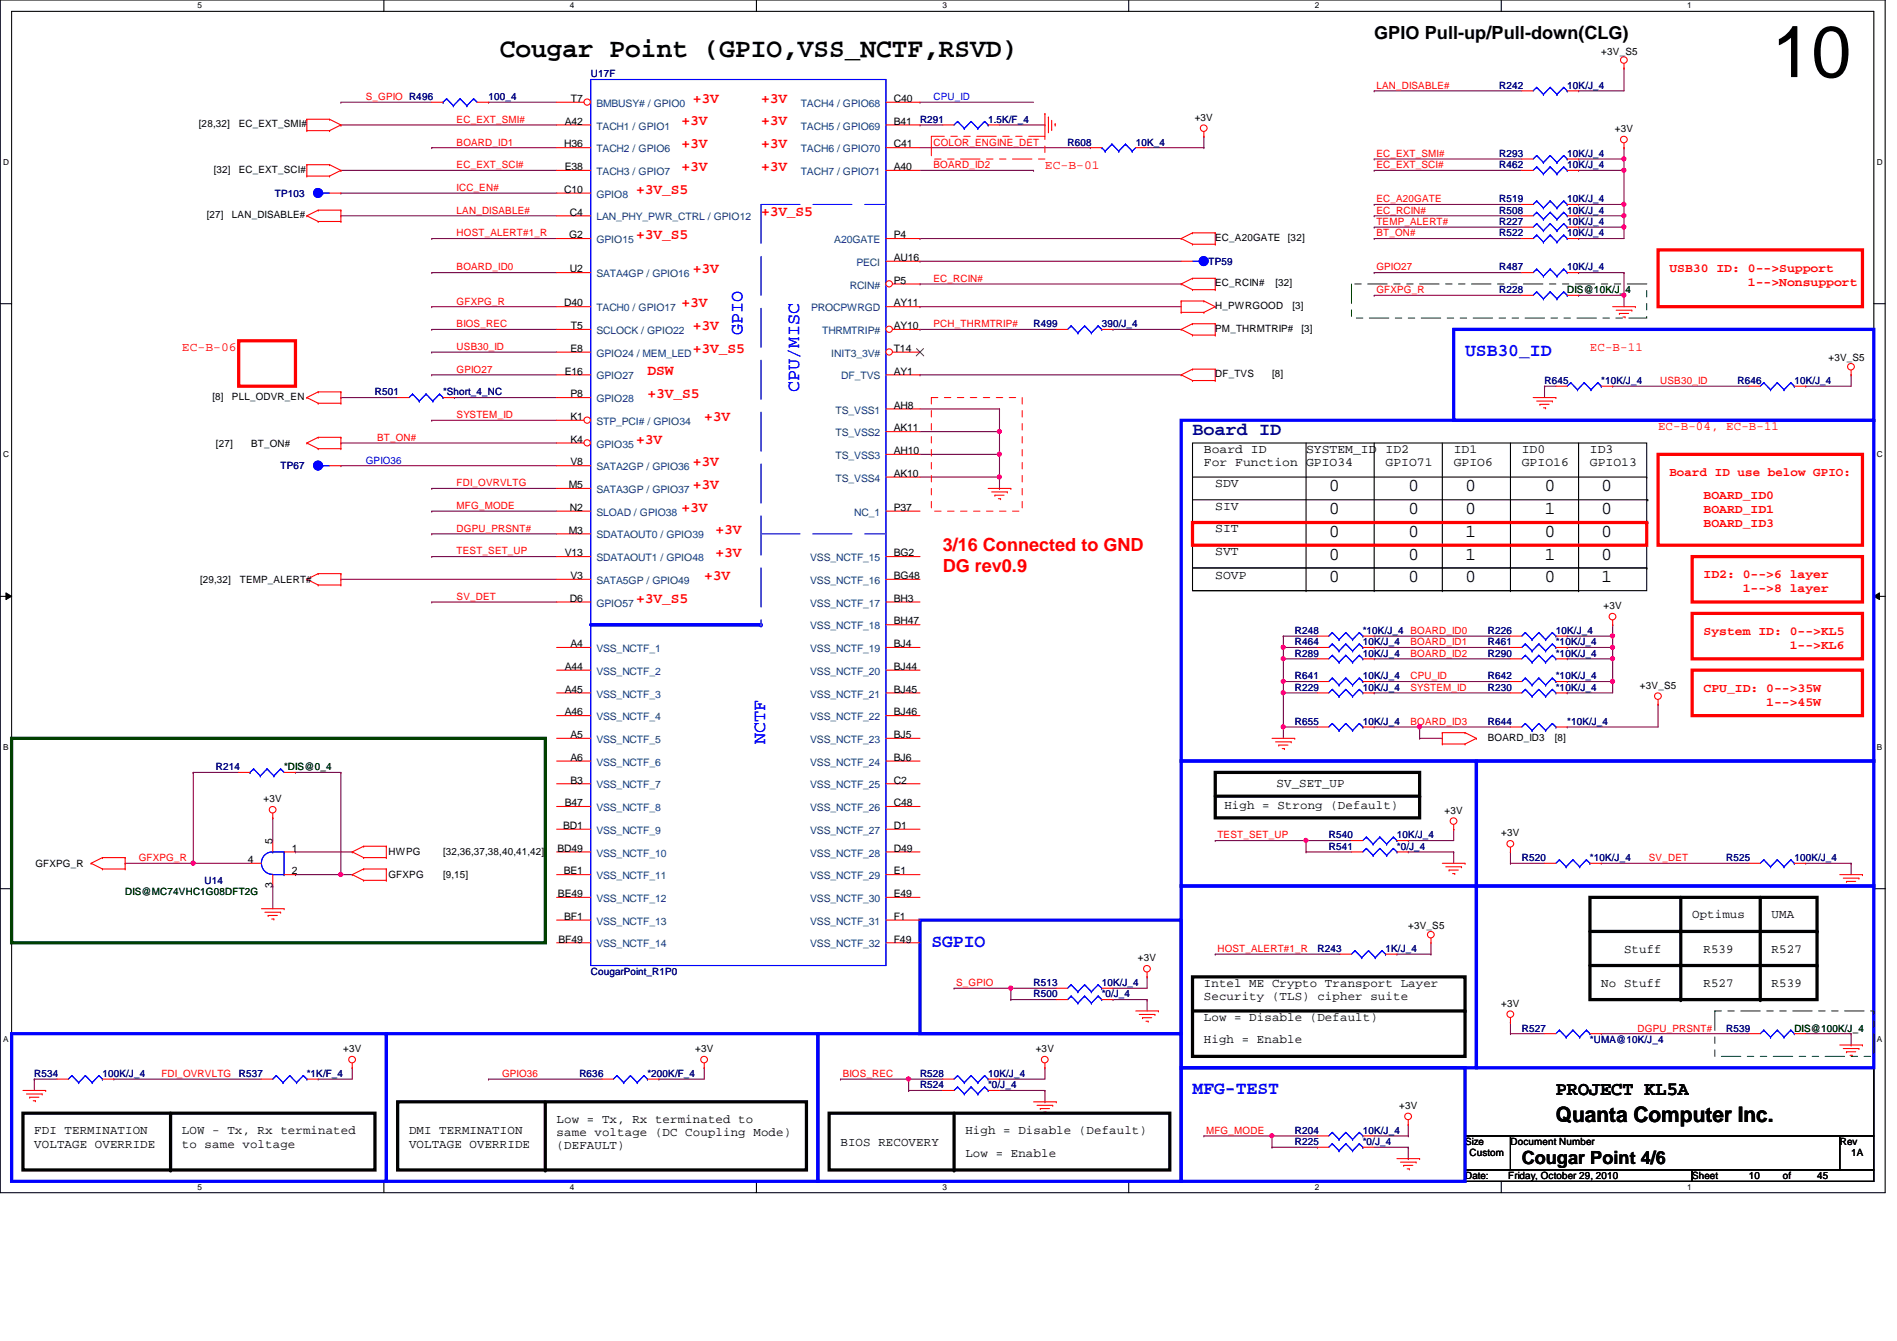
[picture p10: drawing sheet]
<svg xmlns="http://www.w3.org/2000/svg" width="297mm" height="210mm" viewBox="0 0 297 210" stroke-linecap="round" stroke-linejoin="round" font-family="sans-serif">
<defs><g id="words">
<text font-size="11.3" x="277.4" y="12.1">10</text>
<text font-size="4.2" x="78.3" y="8.9">Cougar Point (GPIO,VSS_NCTF,RSVD)</text>
<text font-size="3.3" x="243.6" y="175.6">Quanta Computer Inc.</text>
<text font-size="3" x="243.6" y="171.4">PROJECT KL5A</text>
<g font-size="2.8">
<text x="215.2" y="6.2">GPIO Pull-up/Pull-down(CLG)</text>
<text x="208.1" y="76.9">0</text>
<text x="220.5" y="76.9">0</text>
<text x="229.4" y="76.9">0</text>
<text x="241.8" y="76.9">0</text>
<text x="250.7" y="76.9">0</text>
<text x="208.1" y="80.5">0</text>
<text x="220.5" y="80.5">0</text>
<text x="229.4" y="80.5">0</text>
<text x="241.8" y="80.5">1</text>
<text x="250.7" y="80.5">0</text>
<text x="208.1" y="84">0</text>
<text x="208.1" y="87.6">0</text>
<text x="220.5" y="87.6">0</text>
<text x="220.5" y="84">0</text>
<text x="229.4" y="84">1</text>
<text x="229.4" y="87.6">1</text>
<text x="241.8" y="87.6">1</text>
<text x="241.8" y="84">0</text>
<text x="250.7" y="84">0</text>
<text x="250.7" y="87.6">0</text>
<text x="208.1" y="91.1">0</text>
<text x="220.5" y="91.1">0</text>
<text x="229.4" y="91.1">0</text>
<text x="241.8" y="91.1">0</text>
<text x="250.7" y="91.1">1</text>
<text x="238.3" y="182.2">Cougar Point 4/6</text>
</g>
<g font-size="2.8" fill="#00f">
<text x="116.2" y="52.5" transform="rotate(-90 116.2 52.5)">GPIO</text>
<text x="229.4" y="55.7">USB30_ID</text>
<text x="125.1" y="61.3" transform="rotate(-90 125.1 61.3)">CPU/MISC</text>
<text x="119.8" y="116.5" transform="rotate(-90 119.8 116.5)">NCTF</text>
<text x="145.8" y="148.2">SGPIO</text>
<text x="186.7" y="171.3">MFG-TEST</text>
</g>
<text font-size="2.8" fill="#000080" x="186.7" y="68.2">Board ID</text>
<g font-size="2.8" fill="#f00">
<text x="147.6" y="86.2">3/16 Connected to GND</text>
<text x="147.6" y="89.6">DG rev0.9</text>
</g>
<g font-size="2.3" fill="#f00">
<text x="108.5" y="16.1">+3V</text>
<text x="119.2" y="16.1">+3V</text>
<text x="106.7" y="19.6">+3V</text>
<text x="106.7" y="23.2">+3V</text>
<text x="119.2" y="19.6">+3V</text>
<text x="119.2" y="23.2">+3V</text>
<text x="106.7" y="26.8">+3V</text>
<text x="119.2" y="26.8">+3V</text>
<text x="99.6" y="30.3">+3V_S5</text>
<text x="119.2" y="33.9">+3V_S5</text>
<text x="99.6" y="37.4">+3V_S5</text>
<text x="108.5" y="42.8">+3V</text>
<text x="106.7" y="48.1">+3V</text>
<text x="108.5" y="51.6">+3V</text>
<text x="101.4" y="58.8">DSW</text>
<text x="108.5" y="55.2">+3V_S5</text>
<text x="101.4" y="62.3">+3V_S5</text>
<text x="110.3" y="65.9">+3V</text>
<text x="99.6" y="69.4">+3V</text>
<text x="108.5" y="73">+3V</text>
<text x="108.5" y="76.5">+3V</text>
<text x="106.7" y="80.1">+3V</text>
<text x="112.1" y="83.7">+3V</text>
<text x="112.1" y="87.2">+3V</text>
<text x="99.6" y="94.3">+3V_S5</text>
<text x="110.3" y="90.8">+3V</text>
</g>
<g font-size="1.9" fill="#f00">
<text x="163.6" y="26.4">EC-B-01</text>
<text x="261.4" y="42.5">USB30 ID: 0--&gt;Support</text>
<text x="273.7" y="44.7">1--&gt;Nonsupport</text>
<text x="28.5" y="54.9">EC-B-06</text>
<text x="249" y="54.9">EC-B-11</text>
<text x="259.6" y="67.3">EC-B-04, EC-B-11</text>
<text x="261.4" y="74.5">Board ID use below GPIO:</text>
<text x="266.7" y="78.1">BOARD_ID0</text>
<text x="266.7" y="80.3">BOARD_ID1</text>
<text x="266.7" y="82.5">BOARD_ID3</text>
<text x="266.7" y="90.5">ID2: 0--&gt;6 layer</text>
<text x="272.9" y="92.7">1--&gt;8 layer</text>
<text x="266.7" y="99.4">System ID: 0--&gt;KL5</text>
<text x="280.2" y="101.6">1--&gt;KL6</text>
<text x="266.7" y="108.3">CPU_ID: 0--&gt;35W</text>
<text x="276.6" y="110.5">1--&gt;45W</text>
</g>
<g font-size="1.9">
<text x="188.5" y="70.9">Board ID</text>
<text x="204.5" y="70.9">SYSTEM_ID</text>
<text x="217" y="70.9">ID2</text>
<text x="227.6" y="70.9">ID1</text>
<text x="238.3" y="70.9">ID0</text>
<text x="249" y="70.9">ID3</text>
<text x="188.5" y="72.9">For Function</text>
<text x="190.3" y="76.2">SDV</text>
<text x="204.5" y="72.9">GPIO34</text>
<text x="217" y="72.9">GPIO71</text>
<text x="227.6" y="72.9">GPIO6</text>
<text x="238.3" y="72.9">GPIO16</text>
<text x="249" y="72.9">GPIO13</text>
<text x="190.3" y="79.8">SIV</text>
<text x="190.3" y="83.3">SIT</text>
<text x="190.3" y="86.9">SVT</text>
<text x="190.3" y="90.6">SOVP</text>
<text x="199.9" y="123.1">SV_SET_UP</text>
<text x="191.7" y="126.7">High = Strong (Default)</text>
<text x="265" y="143.8">Optimus</text>
<text x="277.4" y="143.8">UMA</text>
<text x="254.3" y="149.1">Stuff</text>
<text x="266.7" y="149.1">R539</text>
<text x="277.4" y="149.1">R527</text>
<text x="188.5" y="154.4">Intel ME Crypto Transport Layer</text>
<text x="250.7" y="154.4">No Stuff</text>
<text x="266.7" y="154.4">R527</text>
<text x="277.4" y="154.4">R539</text>
<text x="188.5" y="159.8">Low = Disable (Default)</text>
<text x="188.5" y="156.5">Security (TLS) cipher suite</text>
<text x="188.5" y="163.3">High = Enable</text>
<text x="5.4" y="177.5">FDI TERMINATION</text>
<text x="5.4" y="179.6">VOLTAGE OVERRIDE</text>
<text x="28.5" y="177.5">LOW - Tx, Rx terminated</text>
<text x="28.5" y="179.6">to same voltage</text>
<text x="64" y="177.5">DMI TERMINATION</text>
<text x="64" y="179.6">VOLTAGE OVERRIDE</text>
<text x="87.2" y="175.8">Low = Tx, Rx terminated to</text>
<text x="87.2" y="177.8">same voltage (DC Coupling Mode)</text>
<text x="87.2" y="179.9">(DEFAULT)</text>
<text x="131.6" y="179.3">BIOS RECOVERY</text>
<text x="151.2" y="177.5">High = Disable (Default)</text>
<text x="151.2" y="181.1">Low = Enable</text>
</g>
<g font-size="1.6">
<text x="250.7" y="8.6">+3V_S5</text>
<text x="89.4" y="16">T7</text>
<text x="140" y="16">C40</text>
<text x="31.2" y="19.9">[28,32]</text>
<text x="37.4" y="19.9">EC_EXT_SMI#</text>
<text x="88.3" y="23.1">H36</text>
<text x="88.4" y="19.5">A42</text>
<text x="140" y="23.1">C41</text>
<text x="140" y="19.5">B41</text>
<text x="187.1" y="18.9">+3V</text>
<text x="252.9" y="20.7">+3V</text>
<text x="33.5" y="27.1">[32]</text>
<text x="37.4" y="27.1">EC_EXT_SCI#</text>
<text x="88.4" y="26.6">E38</text>
<text x="140" y="26.6">A40</text>
<text x="32.4" y="34.2">[27]</text>
<text x="36.3" y="34.2">LAN_DISABLE#</text>
<text x="88.3" y="30.2">C10</text>
<text x="89.2" y="33.7">C4</text>
<text x="89.1" y="37.3">G2</text>
<text x="140" y="40.9">AU16</text>
<text x="140" y="37.3">P4</text>
<text x="190.3" y="37.7">EC_A20GATE</text>
<text x="201.7" y="37.7">[32]</text>
<text x="88.3" y="48">D40</text>
<text x="89.2" y="42.6">U2</text>
<text x="140" y="48">AY11</text>
<text x="140" y="44.4">P5</text>
<text x="190.3" y="44.8">EC_RCIN#</text>
<text x="199.7" y="44.8">[32]</text>
<text x="89.4" y="51.5">T5</text>
<text x="140" y="51.5">AY10</text>
<text x="190.3" y="48.4">H_PWRGOOD</text>
<text x="190.3" y="51.9">PM_THRMTRIP#</text>
<text x="202.4" y="48.4">[3]</text>
<text x="203.8" y="51.9">[3]</text>
<text x="88.4" y="58.6">E16</text>
<text x="89.3" y="55.1">E8</text>
<text x="140" y="55.1">T14</text>
<text x="140" y="58.6">AY1</text>
<text x="190.3" y="59.1">DF_TVS</text>
<text x="199.2" y="59.1">[8]</text>
<text x="286.3" y="56.6">+3V_S5</text>
<text x="33.3" y="62.6">[8]</text>
<text x="36.3" y="62.6">PLL_ODVR_EN</text>
<text x="89.3" y="62.2">P8</text>
<text x="89.3" y="65.7">K1</text>
<text x="140" y="64">AH8</text>
<text x="33.8" y="69.9">[27]</text>
<text x="39.3" y="69.9">BT_ON#</text>
<text x="89.3" y="69.3">K4</text>
<text x="140" y="71.1">AH10</text>
<text x="140" y="67.5">AK11</text>
<text x="89.1" y="76.4">M5</text>
<text x="89.3" y="72.9">V8</text>
<text x="140" y="74.6">AK10</text>
<text x="89.1" y="83.5">M3</text>
<text x="89.2" y="80">N2</text>
<text x="140" y="80">P37</text>
<text x="88.4" y="87.1">V13</text>
<text x="140" y="87.1">BG2</text>
<text x="31.3" y="91.2">[29,32]</text>
<text x="37.5" y="91.2">TEMP_ALERT#</text>
<text x="89.2" y="94.2">D6</text>
<text x="89.3" y="90.6">V3</text>
<text x="140" y="94.2">BH3</text>
<text x="140" y="90.6">BG48</text>
<text x="251.1" y="95.3">+3V</text>
<text x="89.3" y="101.3">A4</text>
<text x="140" y="97.7">BH47</text>
<text x="140" y="101.3">BJ4</text>
<text x="88.4" y="104.9">A44</text>
<text x="140" y="104.9">BJ44</text>
<text x="256.8" y="107.8">+3V_S5</text>
<text x="88.4" y="108.4">A45</text>
<text x="88.4" y="112">A46</text>
<text x="140" y="108.4">BJ45</text>
<text x="140" y="112">BJ46</text>
<text x="89.3" y="115.5">A5</text>
<text x="89.3" y="119.1">A6</text>
<text x="140" y="115.5">BJ5</text>
<text x="140" y="119.1">BJ6</text>
<text x="233" y="116">BOARD_ID3</text>
<text x="243.5" y="116">[8]</text>
<text x="41.3" y="125.6">+3V</text>
<text x="89.3" y="122.6">B3</text>
<text x="140" y="122.6">C2</text>
<text x="88.2" y="129.8">BD1</text>
<text x="88.4" y="126.2">B47</text>
<text x="140" y="126.2">C48</text>
<text x="140" y="129.8">D1</text>
<text x="226.2" y="127.3">+3V</text>
<text x="235.1" y="130.9">+3V</text>
<text x="5.5" y="135.7">GFXPG_R</text>
<text x="38.8" y="135.1">4</text>
<text x="42.7" y="132.1" transform="rotate(-90 42.7 132.1)">5</text>
<text x="45.7" y="133.3">1</text>
<text x="45.7" y="136.9">2</text>
<text x="60.8" y="133.9">HWPG</text>
<text x="60.8" y="137.5">GFXPG</text>
<text x="69.4" y="133.9">[32,36,37,38,40,41,42]</text>
<text x="69.4" y="137.5">[9,15]</text>
<text x="87.3" y="133.3">BD49</text>
<text x="88.3" y="136.9">BE1</text>
<text x="140" y="133.3">D49</text>
<text x="140" y="136.9">E1</text>
<text x="42.7" y="139" transform="rotate(-90 42.7 139)">3</text>
<text x="87.4" y="140.4">BE49</text>
<text x="88.3" y="144">BF1</text>
<text x="140" y="140.4">E49</text>
<text x="140" y="144">F1</text>
<text x="87.5" y="147.5">BF49</text>
<text x="140" y="147.5">F49</text>
<text x="220.5" y="145.5">+3V_S5</text>
<text x="178.2" y="150.5">+3V</text>
<text x="235.1" y="157.6">+3V</text>
<text x="53.7" y="164.7">+3V</text>
<text x="108.8" y="164.7">+3V</text>
<text x="162.2" y="164.7">+3V</text>
<text x="219.1" y="173.6">+3V</text>
<text x="229.4" y="179.2">Size</text>
<text x="236.5" y="179.2">Document Number</text>
<text x="288.1" y="179.2">Rev</text>
<text x="229.4" y="184.6">Date:</text>
<text x="230.1" y="181">Custom</text>
<text x="236.2" y="184.6">Friday, October 29, 2010</text>
<text x="265" y="184.6">Sheet</text>
<text x="273.9" y="184.6">10</text>
<text x="279.2" y="184.6">of</text>
<text x="284.5" y="184.6">45</text>
<text x="289.9" y="181">1A</text>
</g>
<g font-size="1.6" fill="#f00">
<text x="57.3" y="15.7">S_GPIO R496</text>
<text x="215.5" y="13.9">LAN_DISABLE#</text>
<text x="71.5" y="19.2">EC_EXT_SMI#</text>
<text x="71.5" y="22.8">BOARD_ID1</text>
<text x="146.2" y="22.8">COLOR_ENGINE_DET</text>
<text x="71.5" y="26.3">EC_EXT_SCI#</text>
<text x="71.5" y="29.9">ICC_EN#</text>
<text x="146.2" y="26.3">BOARD_ID2</text>
<text x="215.5" y="24.6">EC_EXT_SMI#</text>
<text x="215.5" y="26.3">EC_EXT_SCI#</text>
<text x="71.5" y="33.4">LAN_DISABLE#</text>
<text x="215.5" y="33.4">EC_RCIN#</text>
<text x="215.5" y="35.2">TEMP_ALERT#</text>
<text x="215.5" y="31.7">EC_A20GATE</text>
<text x="71.5" y="37">HOST_ALERT#1_R</text>
<text x="215.5" y="37">BT_ON#</text>
<text x="71.5" y="47.7">GFXPG_R</text>
<text x="71.5" y="42.3">BOARD_ID0</text>
<text x="146.2" y="44.1">EC_RCIN#</text>
<text x="215.5" y="45.9">GFXPG_R</text>
<text x="215.5" y="42.3">GPIO27</text>
<text x="71.5" y="51.2">BIOS_REC</text>
<text x="146.2" y="51.2">PCH_THRMTRIP#</text>
<text x="71.5" y="58.3">GPIO27</text>
<text x="71.5" y="54.8">USB30_ID</text>
<text x="71.5" y="65.4">SYSTEM_ID</text>
<text x="260" y="60.1">USB30_ID</text>
<text x="59.1" y="69">BT_ON#</text>
<text x="71.5" y="76.1">FDI_OVRVLTG</text>
<text x="71.5" y="79.7">MFG_MODE</text>
<text x="71.5" y="83.2">DGPU_PRSNT#</text>
<text x="71.5" y="86.8">TEST_SET_UP</text>
<text x="71.5" y="93.9">SV_DET</text>
<text x="220.8" y="101">BOARD_ID1</text>
<text x="220.8" y="102.8">BOARD_ID2</text>
<text x="220.8" y="106.3">CPU_ID</text>
<text x="220.8" y="108.1">SYSTEM_ID</text>
<text x="220.8" y="113.5">BOARD_ID3</text>
<text x="190.6" y="131.2">TEST_SET_UP</text>
<text x="21.7" y="134.8">GFXPG_R</text>
<text x="258.2" y="134.8">SV_DET</text>
<text x="190.6" y="149">HOST_ALERT#1_R</text>
<text x="149.7" y="154.3">S_GPIO</text>
<text x="256.4" y="161.5">DGPU_PRSNT#</text>
<text x="25.3" y="168.6">FDI_OVRVLTG</text>
<text x="78.6" y="168.6">GPIO36</text>
<text x="131.9" y="168.6">BIOS_REC</text>
<text x="188.8" y="177.5">MFG_MODE</text>
</g>
<g font-size="1.6" fill="#000080">
<text x="76.5" y="15.7">100_4</text>
<text x="92.5" y="12.1">U17F</text>
<text x="234.7" y="13.9">R242</text>
<text x="245.4" y="13.9">10K/J_4</text>
<text x="144.1" y="19.2">R291</text>
<text x="154.7" y="19.2">1.5K/F_4</text>
<text x="167.2" y="22.8">R608</text>
<text x="177.8" y="22.8">10K_4</text>
<text x="234.7" y="26.3">R462</text>
<text x="234.7" y="24.6">R293</text>
<text x="245.4" y="26.3">10K/J_4</text>
<text x="245.4" y="24.6">10K/J_4</text>
<text x="43" y="30.8">TP103</text>
<text x="234.7" y="35.2">R227</text>
<text x="234.7" y="31.7">R519</text>
<text x="234.7" y="33.4">R508</text>
<text x="245.4" y="35.2">10K/J_4</text>
<text x="245.4" y="31.7">10K/J_4</text>
<text x="245.4" y="33.4">10K/J_4</text>
<text x="189.2" y="41.4">TP59</text>
<text x="234.7" y="37">R522</text>
<text x="245.4" y="37">10K/J_4</text>
<text x="234.7" y="45.9">R228</text>
<text x="234.7" y="42.3">R487</text>
<text x="245.4" y="42.3">10K/J_4</text>
<text x="161.8" y="51.2">R499</text>
<text x="172.5" y="51.2">390/J_4</text>
<text x="58.7" y="61.9">R501</text>
<text x="69.4" y="61.9">*Short_4_NC</text>
<text x="241.8" y="60.1">R645</text>
<text x="250.7" y="60.1">*10K/J_4</text>
<text x="272.1" y="60.1">R646</text>
<text x="281" y="60.1">10K/J_4</text>
<text x="43.9" y="73.4">TP67</text>
<text x="202.7" y="101">R464</text>
<text x="202.7" y="99.2">R248</text>
<text x="213.4" y="101">10K/J_4</text>
<text x="213.4" y="99.2">*10K/J_4 BOARD_ID0</text>
<text x="233" y="101">R461</text>
<text x="233" y="99.2">R226</text>
<text x="243.6" y="101">*10K/J_4</text>
<text x="243.6" y="99.2">10K/J_4</text>
<text x="202.7" y="106.3">R641</text>
<text x="202.7" y="102.8">R289</text>
<text x="213.4" y="106.3">10K/J_4</text>
<text x="213.4" y="102.8">10K/J_4</text>
<text x="233" y="106.3">R642</text>
<text x="233" y="102.8">R290</text>
<text x="243.6" y="106.3">*10K/J_4</text>
<text x="243.6" y="102.8">*10K/J_4</text>
<text x="202.7" y="113.5">R655</text>
<text x="202.7" y="108.1">R229</text>
<text x="213.4" y="113.5">10K/J_4</text>
<text x="213.4" y="108.1">10K/J_4</text>
<text x="233" y="108.1">R230</text>
<text x="233" y="113.5">R644</text>
<text x="243.6" y="108.1">*10K/J_4</text>
<text x="245.4" y="113.5">*10K/J_4</text>
<text x="33.8" y="120.6">R214</text>
<text x="208.1" y="131.2">R540</text>
<text x="218.7" y="131.2">10K/J_4</text>
<text x="208.1" y="133">R541</text>
<text x="218.7" y="133">*0/J_4</text>
<text x="238.3" y="134.8">R520</text>
<text x="249" y="134.8">*10K/J_4</text>
<text x="270.3" y="134.8">R525</text>
<text x="281" y="134.8">100K/J_4</text>
<text x="32" y="138.3">U14</text>
<text x="206.3" y="149">R243</text>
<text x="217" y="149">1K/J_4</text>
<text x="92.5" y="152.6">CougarPoint_R1P0</text>
<text x="161.8" y="154.3">R513</text>
<text x="172.5" y="154.3">10K/J_4</text>
<text x="161.8" y="156.1">R500</text>
<text x="172.5" y="156.1">*0/J_4</text>
<text x="238.3" y="161.5">R527</text>
<text x="270.3" y="161.5">R539</text>
<text x="249" y="163.2">*UMA@10K/J_4</text>
<text x="5.4" y="168.6">R534</text>
<text x="16" y="168.6">100K/J_4</text>
<text x="37.4" y="168.6">R537</text>
<text x="48" y="168.6">*1K/F_4</text>
<text x="90.7" y="168.6">R636</text>
<text x="101.4" y="168.6">*200K/F_4</text>
<text x="144.1" y="170.3">R524</text>
<text x="144.1" y="168.6">R528</text>
<text x="154.7" y="170.3">*0/J_4</text>
<text x="154.7" y="168.6">10K/J_4</text>
<text x="202.7" y="179.2">R225</text>
<text x="202.7" y="177.5">R204</text>
<text x="213.4" y="179.2">*0/J_4</text>
<text x="213.4" y="177.5">10K/J_4</text>
</g>
<g font-size="1.6" fill="#004080">
<text x="93.4" y="16.7">BMBUSY# / GPIO0</text>
<text x="125.4" y="16.7">TACH4 / GPIO68</text>
<text x="93.4" y="23.8">TACH2 / GPIO6</text>
<text x="93.4" y="20.3">TACH1 / GPIO1</text>
<text x="125.4" y="23.8">TACH6 / GPIO70</text>
<text x="125.4" y="20.3">TACH5 / GPIO69</text>
<text x="93.4" y="27.4">TACH3 / GPIO7</text>
<text x="125.4" y="27.4">TACH7 / GPIO71</text>
<text x="93.4" y="34.5">LAN_PHY_PWR_CTRL / GPIO12</text>
<text x="93.4" y="30.9">GPIO8</text>
<text x="93.4" y="38.1">GPIO15</text>
<text x="130.6" y="38.1">A20GATE</text>
<text x="134.1" y="41.6">PECI</text>
<text x="93.4" y="43.4">SATA4GP / GPIO16</text>
<text x="133.1" y="45.2">RCIN#</text>
<text x="93.4" y="48.7">TACH0 / GPIO17</text>
<text x="93.4" y="52.3">SCLOCK / GPIO22</text>
<text x="127" y="48.7">PROCPWRGD</text>
<text x="128.7" y="52.3">THRMTRIP#</text>
<text x="93.4" y="59.4">GPIO27</text>
<text x="93.4" y="55.8">GPIO24 / MEM_LED</text>
<text x="130.2" y="55.8">INIT3_3V#</text>
<text x="131.7" y="59.4">DF_TVS</text>
<text x="93.4" y="62.9">GPIO28</text>
<text x="130.8" y="64.7">TS_VSS1</text>
<text x="93.4" y="66.5">STP_PCI# / GPIO34</text>
<text x="93.4" y="70.1">GPIO35</text>
<text x="130.8" y="71.8">TS_VSS3</text>
<text x="130.8" y="68.3">TS_VSS2</text>
<text x="93.4" y="77.2">SATA3GP / GPIO37</text>
<text x="93.4" y="73.6">SATA2GP / GPIO36</text>
<text x="130.8" y="75.4">TS_VSS4</text>
<text x="93.4" y="80.7">SLOAD / GPIO38</text>
<text x="133.8" y="80.7">NC_1</text>
<text x="93.4" y="84.3">SDATAOUT0 / GPIO39</text>
<text x="93.4" y="87.8">SDATAOUT1 / GPIO48</text>
<text x="126.9" y="87.8">VSS_NCTF_15</text>
<text x="93.4" y="95">GPIO57</text>
<text x="93.4" y="91.4">SATA5GP / GPIO49</text>
<text x="126.9" y="95">VSS_NCTF_17</text>
<text x="126.9" y="91.4">VSS_NCTF_16</text>
<text x="126.9" y="98.5">VSS_NCTF_18</text>
<text x="93.4" y="102.1">VSS_NCTF_1</text>
<text x="93.4" y="105.6">VSS_NCTF_2</text>
<text x="126.9" y="102.1">VSS_NCTF_19</text>
<text x="126.9" y="105.6">VSS_NCTF_20</text>
<text x="93.4" y="109.2">VSS_NCTF_3</text>
<text x="93.4" y="112.7">VSS_NCTF_4</text>
<text x="126.9" y="109.2">VSS_NCTF_21</text>
<text x="126.9" y="112.7">VSS_NCTF_22</text>
<text x="93.4" y="116.3">VSS_NCTF_5</text>
<text x="93.4" y="119.8">VSS_NCTF_6</text>
<text x="126.9" y="116.3">VSS_NCTF_23</text>
<text x="126.9" y="119.8">VSS_NCTF_24</text>
<text x="93.4" y="123.4">VSS_NCTF_7</text>
<text x="126.9" y="123.4">VSS_NCTF_25</text>
<text x="93.4" y="127">VSS_NCTF_8</text>
<text x="93.4" y="130.5">VSS_NCTF_9</text>
<text x="126.9" y="127">VSS_NCTF_26</text>
<text x="126.9" y="130.5">VSS_NCTF_27</text>
<text x="93.4" y="134.1">VSS_NCTF_10</text>
<text x="93.4" y="137.6">VSS_NCTF_11</text>
<text x="126.9" y="134.1">VSS_NCTF_28</text>
<text x="126.9" y="137.6">VSS_NCTF_29</text>
<text x="93.4" y="141.2">VSS_NCTF_12</text>
<text x="126.9" y="141.2">VSS_NCTF_30</text>
<text x="93.4" y="144.7">VSS_NCTF_13</text>
<text x="93.4" y="148.3">VSS_NCTF_14</text>
<text x="126.9" y="148.3">VSS_NCTF_32</text>
<text x="126.9" y="144.7">VSS_NCTF_31</text>
</g>
<g font-size="1.6" fill="#00f">
<text x="146.2" y="15.7">CPU_ID</text>
<text x="57.3" y="72.6">GPIO36</text>
</g>
<g font-size="1.6" fill="#004000">
<text x="245.4" y="45.9">DIS@10K/J_4</text>
<text x="44.5" y="120.6">*DIS@0_4</text>
<text x="19.6" y="140.1">DIS@MC74VHC1G08DFT2G</text>
<text x="281" y="161.5">DIS@100K/J_4</text>
</g>
<g font-size="1.3">
<text x="30.9" y="1.3">5</text>
<text x="89.2" y="1.3">4</text>
<text x="147.6" y="1.3">3</text>
<text x="205.9" y="1.3">2</text>
<text x="264.2" y="1.3">1</text>
<text x=".5" y="25.8">D</text>
<text x="293.9" y="25.8">D</text>
<text x=".5" y="71.5">C</text>
<text x="293.9" y="71.5">C</text>
<text x=".5" y="117.3">B</text>
<text x="293.9" y="117.3">B</text>
<text x=".5" y="163.1">A</text>
<text x="293.9" y="163.1">A</text>
<text x="30.9" y="186.2">5</text>
<text x="89.2" y="186.2">4</text>
<text x="147.6" y="186.2">3</text>
<text x="205.9" y="186.2">2</text>
<text x="264.2" y="186.2">1</text>
</g>
</g></defs>
<path d="M0 0h295.2v186.7h-295.2zM1.8 1.8h291.6v183.1h-291.6z" fill="none" stroke="#000" stroke-width=".17"/>
<g fill="#fff">
<path d="M30.9 .2h.7v1.4h-.7z"/>
<path d="M30.9 185.1h.7v1.4h-.7z"/>
</g>
<path d="M60.1 0v1.8M60.1 184.9v1.8" fill="none" stroke="#000" stroke-width=".17"/>
<g fill="#fff">
<path d="M89.2 .2h.7v1.4h-.7z"/>
<path d="M89.2 185.1h.7v1.4h-.7z"/>
</g>
<path d="M118.4 0v1.8M118.4 184.9v1.8" fill="none" stroke="#000" stroke-width=".17"/>
<g fill="#fff">
<path d="M147.6 .2h.6v1.4h-.6z"/>
<path d="M147.6 185.1h.6v1.4h-.6z"/>
</g>
<path d="M176.7 0v1.8M176.7 184.9v1.8" fill="none" stroke="#000" stroke-width=".17"/>
<g fill="#fff">
<path d="M205.9 .2h.6v1.4h-.6z"/>
<path d="M205.9 185.1h.6v1.4h-.6z"/>
</g>
<path d="M235.1 0v1.8M235.1 184.9v1.8" fill="none" stroke="#000" stroke-width=".17"/>
<g fill="#fff">
<path d="M264.2 .2h.7v1.4h-.7z"/>
<path d="M264.2 185.1h.7v1.4h-.7z"/>
<path d="M.5 24.6h.9v1.4h-.9z"/>
<path d="M293.9 24.6h.9v1.4h-.9z"/>
<path d="M.5 70.4h.9v1.4h-.9z"/>
<path d="M293.9 70.4h.9v1.4h-.9z"/>
</g>
<path d="M0 47.5h1.8M293.4 47.5h1.8" fill="none" stroke="#000" stroke-width=".17"/>
<g fill="#fff">
<path d="M.5 116.2h.8v1.4h-.8z"/>
<path d="M293.9 116.2h.8v1.4h-.8z"/>
</g>
<path d="M0 93.3h1.8M293.4 93.3h1.8" fill="none" stroke="#000" stroke-width=".17"/>
<path d="M.9 92.8l.9 .5-.9 .6zM293.4 93.3l.9-.5v1.1z" fill="#000"/>
<path d="M.9 92.8l.9 .5-.9 .6zM293.4 93.3l.9-.5v1.1z" fill="none" stroke="#000" stroke-width=".16"/>
<g fill="#fff">
<path d="M.5 162h.8v1.4h-.8z"/>
<path d="M293.9 162h.8v1.4h-.8z"/>
</g>
<path d="M0 139.1h1.8M293.4 139.1h1.8" fill="none" stroke="#000" stroke-width=".17"/>
<g fill="none" stroke="#800040" stroke-width=".17">
<path d="M53.4 16h.1M53.4 19.6h.1M53.4 16h14.2M53.4 19.6h33.8M76.5 16h.1M76.5 16h10.7M144.1 19.6h.1M144.1 19.6h3.5M156.5 19.6h7.1M163.6 19.6h.1M53.4 26.7h.1M53.4 33.8h.1"/>
<path d="M53.4 26.7h33.8M53.4 33.8h33.8M67.6 23.1h.1M67.6 23.1h19.6M144.1 37.3h.1M144.1 26.7h17.7M144.1 37.3h40.9M161.8 26.7h.1M67.6 48h.1M67.6 51.6h.1M67.6 58.7h.1M67.6 48h19.6"/>
<path d="M67.6 51.6h19.6M67.6 58.7h19.6M144.1 44.4h.1M144.1 48h.1M144.1 51.6h.1M144.1 48h40.9M144.1 51.6h21.3M144.1 44.4h40.9M67.6 65.8h.1M67.6 65.8h19.6M53.4 90.7h.1M53.4 90.7h33.8"/>
<path d="M67.6 80h.1M67.6 87.1h.1M67.6 94.2h.1M67.6 80h19.6M67.6 87.1h19.6M67.6 94.2h19.6M17.8 168.9h.1M17.8 168.9h23.1M49.8 168.9h.1M55.2 167.1h.1M55.2 167.1v1.8h-5.4M142.3 168.9h.1"/>
<path d="M142.3 168.9h5.3M163.6 172.5h.1M163.6 167.1h.1M163.6 167.1v1.8M163.6 170.7v1.8"/>
</g>
<circle cx="142.3" cy="168.9" r=".32" fill="#f0f"/>
<circle cx="142.3" cy="168.9" r=".32" fill="none" stroke="#f0f" stroke-width=".17"/>
<g fill="none" stroke="#800040" stroke-width=".17">
<path d="M215.2 14.2h.1M215.2 14.2h23.1M247.2 14.2h.1M254.3 10.7h.1M254.3 10.7v3.5h-7.1M215.2 33.8h.1M215.2 33.8h23.1M247.2 24.9h.1M254.3 23.1h.1M254.3 23.1v1.8h-7.1M215.2 46.2h.1M215.2 46.2h23.1"/>
<path d="M247.2 46.2h.1M247.2 46.2h7.1M131.6 168.9h.1M131.6 168.9h10.7v1.8M142.3 170.7h.1M142.3 170.7h5.3M156.5 168.9h.1M156.5 168.9h7.1M156.5 170.7h7.1M163.6 170.7h.1"/>
</g>
<circle cx="254.3" cy="46.2" r=".32" fill="#f0f"/>
<circle cx="254.3" cy="46.2" r=".32" fill="none" stroke="#f0f" stroke-width=".17"/>
<path d="M247.2 35.6h.1M247.2 26.7h.1M247.2 35.6h7.1M247.2 26.7h7.1M254.3 32h.1M254.3 32v1.8M254.3 46.2h.1M254.3 46.2v1.8" fill="none" stroke="#800040" stroke-width=".17"/>
<circle cx="254.3" cy="32" r=".32" fill="#f0f"/>
<circle cx="254.3" cy="32" r=".32" fill="none" stroke="#f0f" stroke-width=".17"/>
<path d="M247.2 33.8h.1M247.2 33.8h7.1" fill="none" stroke="#800040" stroke-width=".17"/>
<circle cx="254.3" cy="33.8" r=".32" fill="#f0f"/>
<circle cx="254.3" cy="33.8" r=".32" fill="none" stroke="#f0f" stroke-width=".17"/>
<path d="M215.2 35.6h.1M215.2 24.9h.1M215.2 26.7h.1M215.2 35.6h23.1M215.2 24.9h23.1M215.2 26.7h23.1M247.2 32h.1M247.2 32h7.1M254.3 33.8h.1M254.3 33.8v1.8" fill="none" stroke="#800040" stroke-width=".17"/>
<circle cx="254.3" cy="35.5" r=".32" fill="#f0f"/>
<circle cx="254.3" cy="35.5" r=".32" fill="none" stroke="#f0f" stroke-width=".17"/>
<g fill="none" stroke="#800040" stroke-width=".17">
<path d="M215.2 32h.1M215.2 32h23.1M188.5 177.8h.1M188.5 177.8h17.8M199.2 179.6h.1M199.2 177.8h.1M199.2 177.8v1.8M215.2 179.6h5.3M220.5 176h.1M220.5 179.6h.1M220.5 176v1.8M220.5 179.6v1.8"/>
<path d="M220.5 181.4h.1"/>
</g>
<circle cx="199.2" cy="177.8" r=".32" fill="#f0f"/>
<circle cx="199.2" cy="177.8" r=".32" fill="none" stroke="#f0f" stroke-width=".17"/>
<g fill="none" stroke="#800040" stroke-width=".17">
<path d="M254.3 24.9h.1M254.3 24.9v1.8M215.2 42.7h.1M215.2 42.7h23.1M247.2 42.7h.1M247.2 42.7h7.1M254.3 42.7h.1M254.3 42.7v3.5M5.4 168.9h.1M5.4 168.9h3.5M5.4 168.9v1.8M199.2 179.6h7.1"/>
<path d="M206.3 179.6h.1M215.2 177.8h5.3M220.5 177.8h.1"/>
</g>
<circle cx="254.3" cy="24.9" r=".32" fill="#f0f"/>
<circle cx="254.3" cy="24.9" r=".32" fill="none" stroke="#f0f" stroke-width=".17"/>
<path d="M254.3 26.7h.1M254.3 26.7v5.3" fill="none" stroke="#800040" stroke-width=".17"/>
<circle cx="254.3" cy="26.6" r=".32" fill="#f0f"/>
<circle cx="254.3" cy="26.6" r=".32" fill="none" stroke="#f0f" stroke-width=".17"/>
<g fill="none" stroke="#800040" stroke-width=".17">
<path d="M67.6 37.3h.1M67.6 37.3h19.6M174.3 51.6h.1M174.3 51.6h10.7M53.4 62.2h.1M53.4 62.2h8.9M204.5 131.6h.1M204.5 131.6h7.1M220.5 133.3h.1M220.5 133.3h7.1M190.3 149.4h.1M190.3 149.4h19.5"/>
<path d="M218.7 149.4h.1M218.7 149.4h5.4M224.1 149.4h.1M224.1 147.6v1.8M236.5 160h.1M236.5 161.8h.1M236.5 161.8h5.3M236.5 160v1.8M250.7 161.8h.1M250.7 161.8h23.2M282.7 161.8h7.2M289.9 163.6h.1"/>
<path d="M289.9 161.8h.1M289.9 161.8v1.8"/>
</g>
<circle cx="204.5" cy="131.5" r=".32" fill="#f0f"/>
<circle cx="204.5" cy="131.5" r=".32" fill="none" stroke="#f0f" stroke-width=".17"/>
<g fill="none" stroke="#800040" stroke-width=".17">
<path d="M190.3 131.6h.1M190.3 131.6h14.2M204.5 133.3h.1M204.5 131.6h.1M204.5 133.3h7.1M204.5 131.6v1.7M220.5 131.6h.1M227.6 133.3h.1M227.6 129.8h.1M227.6 129.8v1.8h-7.1M227.6 133.3v1.8M158.3 154.7h.1"/>
<path d="M158.3 154.7h7.1M174.3 154.7h.1M179.6 152.9h.1M179.6 152.9v1.8h-5.3"/>
</g>
<circle cx="158.3" cy="154.7" r=".32" fill="#f0f"/>
<circle cx="158.3" cy="154.7" r=".32" fill="none" stroke="#f0f" stroke-width=".17"/>
<g fill="none" stroke="#800040" stroke-width=".17">
<path d="M144.1 64h12.4M144.1 67.6h12.4M156.5 64h.1M156.5 67.6h.1M156.5 64v3.6M149.4 154.7h.1M149.4 154.7h8.9M158.3 154.7h.1M158.3 156.5h.1M158.3 156.5h7.1M158.3 154.7v1.8M174.3 156.5h.1"/>
<path d="M174.3 156.5h5.3M179.6 156.5h.1M179.6 156.5v1.7"/>
</g>
<circle cx="156.5" cy="67.5" r=".32" fill="#f0f"/>
<circle cx="156.5" cy="67.5" r=".32" fill="none" stroke="#f0f" stroke-width=".17"/>
<path d="M144.1 71.1h12.4M156.5 71.1h.1M156.5 67.6v3.5" fill="none" stroke="#800040" stroke-width=".17"/>
<circle cx="156.5" cy="71.1" r=".32" fill="#f0f"/>
<circle cx="156.5" cy="71.1" r=".32" fill="none" stroke="#f0f" stroke-width=".17"/>
<path d="M144.1 74.7h12.4M156.5 74.7h.1M156.5 71.1v3.6" fill="none" stroke="#800040" stroke-width=".17"/>
<circle cx="156.5" cy="74.6" r=".32" fill="#f0f"/>
<circle cx="156.5" cy="74.6" r=".32" fill="none" stroke="#f0f" stroke-width=".17"/>
<g fill="none" stroke="#800040" stroke-width=".17">
<path d="M215.2 37.3h.1M215.2 37.3h23.1M247.2 37.3h.1M254.3 35.6h.1M254.3 35.6v1.7h-7.1M144.1 58.7h.1M144.1 58.7h40.9M53.4 69.3h.1M53.4 69.3h33.8M156.5 76.5h.1M156.5 74.7v1.8M30.3 135.1h.1"/>
<path d="M30.3 135.1h8.9M42.7 138.7h.1M42.7 138.7v3.5"/>
</g>
<circle cx="30.2" cy="135.1" r=".32" fill="#f0f"/>
<circle cx="30.2" cy="135.1" r=".32" fill="none" stroke="#f0f" stroke-width=".17"/>
<path d="M53.4 136.9h.1M53.4 136.9h1.8" fill="none" stroke="#800040" stroke-width=".17"/>
<circle cx="53.4" cy="136.9" r=".32" fill="#f0f"/>
<circle cx="53.4" cy="136.9" r=".32" fill="none" stroke="#f0f" stroke-width=".17"/>
<g fill="none" stroke="#800040" stroke-width=".17">
<path d="M144.1 16h.1M144.1 16h17.7M144.1 23.1h26.6M170.7 23.1h.1M67.6 55.1h.1M67.6 42.7h.1M67.6 55.1h19.6M67.6 42.7h19.6M144.1 40.9h.1M144.1 40.9h40.9M53.4 72.9h.1M53.4 72.9h33.8"/>
<path d="M67.6 76.5h.1M67.6 76.5h19.6M71.2 62.2h.1M71.2 62.2h16M67.6 83.6h.1M67.6 83.6h19.6M201 103.1h.1M201 101.3h.1M201 108.5h.1M201 108.5h5.3M201 103.1h5.3M201 101.3v1.8"/>
<path d="M215.2 108.5h.1M215.2 108.5h21.3M245.4 108.5h.1M245.4 108.5h7.1M19.6 135.1h.1M30.3 120.9h.1M30.3 120.9h7.1M30.3 120.9v14.2h-10.7M42.7 128h.1M42.7 128v3.6M46.3 120.9h.1M46.3 133.3h.1"/>
<path d="M46.3 136.9h.1M46.3 120.9h7.1M46.3 133.3h8.9M53.4 120.9h.1M53.4 120.9v16h-7.1M236.5 133.3h.1M236.5 135.1h.1M236.5 135.1h5.3M236.5 133.3v1.8M250.7 135.1h.1M250.7 135.1h23.2M282.7 135.1h.1"/>
<path d="M282.7 135.1h7.2M289.9 135.1h.1M289.9 135.1v1.8"/>
</g>
<circle cx="200.9" cy="108.4" r=".32" fill="#f0f"/>
<circle cx="200.9" cy="108.4" r=".32" fill="none" stroke="#f0f" stroke-width=".17"/>
<path d="M201 106.7h.1M201 106.7v1.8M215.2 103.1h.1M215.2 103.1h21.3M252.5 106.7h.1M252.5 106.7v1.8" fill="none" stroke="#800040" stroke-width=".17"/>
<circle cx="252.5" cy="106.7" r=".32" fill="#f0f"/>
<circle cx="252.5" cy="106.7" r=".32" fill="none" stroke="#f0f" stroke-width=".17"/>
<g fill="none" stroke="#800040" stroke-width=".17">
<path d="M201 99.6h.1M201 99.6v1.7M201 99.6h5.3M252.5 97.8h.1M252.5 99.6h.1M252.5 97.8v3.5h-7.1M201 113.8h.1M201 101.3h.1M201 113.8v1.8M201 101.3h5.3M215.2 101.3h.1M215.2 101.3h21.3"/>
<path d="M245.4 101.3h.1"/>
</g>
<circle cx="200.9" cy="101.3" r=".32" fill="#f0f"/>
<circle cx="200.9" cy="101.3" r=".32" fill="none" stroke="#f0f" stroke-width=".17"/>
<path d="M215.2 99.6h.1M215.2 99.6h21.3M245.4 99.6h.1M245.4 99.6h7.1" fill="none" stroke="#800040" stroke-width=".17"/>
<circle cx="252.5" cy="99.5" r=".32" fill="#f0f"/>
<circle cx="252.5" cy="99.5" r=".32" fill="none" stroke="#f0f" stroke-width=".17"/>
<path d="M245.4 103.1h.1M252.5 101.3h.1M252.5 101.3v1.8h-7.1" fill="none" stroke="#800040" stroke-width=".17"/>
<circle cx="252.5" cy="103.1" r=".32" fill="#f0f"/>
<circle cx="252.5" cy="103.1" r=".32" fill="none" stroke="#f0f" stroke-width=".17"/>
<circle cx="252.5" cy="101.3" r=".32" fill="#f0f"/>
<circle cx="252.5" cy="101.3" r=".32" fill="none" stroke="#f0f" stroke-width=".17"/>
<path d="M201 106.7h.1M201 106.7h5.3M215.2 106.7h.1M215.2 106.7h21.3M245.4 106.7h.1M245.4 106.7h7.1M76.5 168.9h.1M76.5 168.9h17.8M103.2 168.9h.1M110.3 167.1h.1M110.3 167.1v1.8h-7.1" fill="none" stroke="#800040" stroke-width=".17"/>
<circle cx="200.9" cy="106.7" r=".32" fill="#f0f"/>
<circle cx="200.9" cy="106.7" r=".32" fill="none" stroke="#f0f" stroke-width=".17"/>
<path d="M201 103.1h.1M201 103.1v3.6" fill="none" stroke="#800040" stroke-width=".17"/>
<circle cx="200.9" cy="103.1" r=".32" fill="#f0f"/>
<circle cx="200.9" cy="103.1" r=".32" fill="none" stroke="#f0f" stroke-width=".17"/>
<g fill="none" stroke="#800040" stroke-width=".17">
<path d="M53.4 30.2h.1M53.4 30.2h33.8M289.9 58.7h.1M289.9 58.7v1.8h-7.2M241.8 60.5h.1M241.8 60.5h1.8M241.8 60.5v1.7M252.5 60.5h.1M252.5 60.5h21.4M282.7 60.5h.1M201 113.8h.1M201 113.8h5.3"/>
<path d="M252.5 103.1h.1M252.5 103.1v3.6"/>
</g>
<circle cx="200.9" cy="113.8" r=".32" fill="#f0f"/>
<circle cx="200.9" cy="113.8" r=".32" fill="none" stroke="#f0f" stroke-width=".17"/>
<path d="M222.3 113.8h.1M222.3 113.8h14.2M245.4 113.8h.1M245.4 113.8h14.2" fill="none" stroke="#800040" stroke-width=".17"/>
<circle cx="222.3" cy="113.8" r=".32" fill="#f0f"/>
<circle cx="222.3" cy="113.8" r=".32" fill="none" stroke="#f0f" stroke-width=".17"/>
<g fill="none" stroke="#800040" stroke-width=".17">
<path d="M179.6 23.1h8.9M188.5 23.1h.1M188.5 21.3h.1M188.5 21.3v1.8M201 108.5h.1M201 108.5v5.3M215.2 113.8h.1M215.2 113.8h7.1v1.8M222.3 115.6h.1M222.3 115.6h3.5M225.8 115.6h.1M259.6 110.2h.1"/>
<path d="M259.6 110.2v3.6"/>
</g>
<g fill="none" stroke="#f00" stroke-width=".17">
<path d="M48 18.7h.1M48 18.7h3.6M48 18.7v1.7M51.6 18.7h.1M51.6 18.7l1.8 .9M53.4 19.6h.1M53.4 19.6l-1.8 .8M163.6 17.8h.1M163.6 17.8v3.5M164.2 18.3h.1M164.2 18.3v2.5M164.7 18.8v1.5"/>
<path d="M165.2 19.4h.1M165.2 19.4v.3M254.3 10.7h.1M254.3 9.9v.8M48 20.4h.1M48 27.6h.1M48 25.8h.1M48 33.8h.1M48 20.4h3.6M48 25.8v1.8M48 25.8h3.6M48 27.6h3.6"/>
<path d="M48 33.8l1.8 .9M49.8 32.9h.1M49.8 34.7h.1M49.8 32.9h3.6M49.8 32.9l-1.8 .9M49.8 34.7h3.6M51.6 20.4h.1M51.6 25.8h.1M51.6 27.6h.1M51.6 25.8l1.8 .9M53.4 26.7h.1M53.4 34.7h.1"/>
<path d="M53.4 32.9h.1M53.4 26.7l-1.8 .9M53.4 32.9v1.8M164.7 20.3h.1M185 37.3h.1M185 37.3l1.7 .9M186.7 36.4h.1M186.7 38.2h.1M186.7 36.4l-1.7 .9M186.7 36.4h3.6M186.7 38.2h3.6M188.5 21.3h.1"/>
<path d="M188.5 20.6v.7M190.3 36.4h.1M190.3 38.2h.1M190.3 36.4v1.8M254.3 23.1h.1M254.3 22.4v.7M185 44.4h.1M185 48.9h.1M185 47.1h.1M185 51.6h.1M185 58.7h.1M185 44.4l1.7 .9"/>
<path d="M185 47.1h3.5M185 48.9h3.5M185 47.1v1.8M185 51.6l1.7 .9M185 58.7l1.7 .9M186.7 43.6h.1M186.7 45.3h.1M186.7 50.7h.1M186.7 52.5h.1M186.7 57.8h.1M186.7 59.6h.1M186.7 43.6l-1.7 .8"/>
<path d="M186.7 43.6h3.6M186.7 45.3h3.6M186.7 50.7l-1.7 .9M186.7 50.7h3.6M186.7 52.5h3.6M186.7 57.8l-1.7 .9M186.7 57.8h3.6M186.7 59.6h3.6M188.5 47.1h.1M188.5 48.9h.1M188.5 47.1l1.8 .9M190.3 43.6h.1"/>
<path d="M190.3 45.3h.1M190.3 48h.1M190.3 50.7h.1M190.3 52.5h.1M190.3 57.8h.1M190.3 59.6h.1M190.3 43.6v1.7M190.3 50.7v1.8M190.3 57.8v1.8M190.3 48l-1.8 .9M252.5 48h3.6M253.1 48.6h2.4"/>
<path d="M253.6 49.1h.1M253.6 49.1h1.4M254.1 49.6h.4M254.5 49.6h.1M255.5 48.6h.1M256.1 48h.1M289.9 58.7h.1M289.9 58v.7M48 62.2h.1M48 69.3h.1M48 62.2l1.8 .9M48 69.3l1.8 .9"/>
<path d="M49.8 61.3h.1M49.8 63.1h.1M49.8 68.5h.1M49.8 70.2h.1M49.8 61.3h3.6M49.8 61.3l-1.8 .9M49.8 63.1h3.6M49.8 68.5l-1.8 .8M49.8 68.5h3.6M49.8 70.2h3.6M53.4 63.1h.1M53.4 61.3h.1"/>
<path d="M53.4 68.5h.1M53.4 70.2h.1M53.4 61.3v1.8M53.4 68.5v1.7M154.7 76.5h3.6M155.3 77h2.4M155.8 77.5h.1M155.8 77.5h1.4M156.3 78.1h.4M156.7 78.1h.1M157.7 77h.1M158.3 76.5h.1"/>
<path d="M240.1 62.2h3.5M240.6 62.8h2.5M241.1 63.3h.1M241.1 63.3h1.5M241.7 63.8h.3M242 63.8h.1M243.1 62.8h.1M243.6 62.2h.1M48 90.7h.1M48 90.7l1.8 .9M49.8 89.8h.1M49.8 91.6h.1"/>
<path d="M49.8 89.8l-1.8 .9M49.8 89.8h3.6M49.8 91.6h3.6M53.4 89.8h.1M53.4 91.6h.1M53.4 89.8v1.8M252.5 97.8h.1M252.5 97.1v.7M199.2 115.6h3.5M199.7 116.1h2.5M200.2 116.6h.1M200.2 116.6h1.5"/>
<path d="M200.8 117.2h.3M201.1 117.2h.1M202.2 116.1h.1M202.7 115.6h.1M206.3 113.8h1.8M206.3 101.3h1.8M213.4 113.8h1.8M213.4 101.3h1.8M225.8 116.5h.1M225.8 114.7h.1M225.8 114.7h3.6M225.8 116.5h3.6"/>
<path d="M225.8 114.7v1.8M229.4 114.7h.1M229.4 116.5h.1M229.4 114.7l1.8 .9M231.2 115.6h.1M231.2 115.6l-1.8 .9M259.6 110.2h.1M259.6 109.5v.7M14.3 135.1h.1M14.3 135.1l1.7 .9M16 134.2h.1M16 136h.1"/>
<path d="M16 134.2h3.6M16 136h3.6M16 134.2l-1.7 .9M19.6 134.2h.1M19.6 136h.1M19.6 134.2v1.8M42.7 128h.1M42.7 127.3v.7M55.2 133.3h.1M55.2 136.9h.1M55.2 133.3l1.7 .9M55.2 136.9l1.7 .9"/>
<path d="M56.9 132.5h.1M56.9 134.2h.1M56.9 136h.1M56.9 137.8h.1M56.9 132.5l-1.7 .8M56.9 132.5h3.6M56.9 134.2h3.6M56.9 136l-1.7 .9M56.9 136h3.6M56.9 137.8h3.6M60.5 132.5h.1M60.5 134.2h.1"/>
<path d="M60.5 136h.1M60.5 137.8h.1M60.5 132.5v1.7M60.5 136v1.8M225.8 135.1h3.6M226.4 135.7h2.5M226.9 136.2h.1M226.9 136.2h1.4M227.5 136.7h.3M227.6 129.8h.1M227.6 129.1v.7M227.8 136.7h.1"/>
<path d="M228.9 135.7h.1M229.4 135.1h.1M236.5 133.3h.1M236.5 132.6v.7M288.1 136.9h3.5M288.6 137.5h2.5M289.1 138h.1M289.1 138h1.5M289.7 138.5h.3M290 138.5h.1M291.1 137.5h.1M291.6 136.9h.1"/>
<path d="M40.9 142.2h3.6M41.5 142.8h2.4M42 143.3h.1M42 143.3h1.4M42.5 143.8h.4M42.9 143.8h.1M43.9 142.8h.1M44.5 142.2h.1M177.8 158.2h3.6M178.4 158.8h2.4M178.9 159.3h.1M178.9 159.3h1.4"/>
<path d="M179.4 159.9h.4M179.6 152.9h.1M179.6 152.2v.7M179.8 159.9h.1M180.8 158.8h.1M181.4 158.2h.1M224.1 147.6h.1M224.1 146.9v.7M236.5 159.3v.7M3.6 170.7h3.6M4.1 171.2h2.5M4.7 171.7h.1"/>
<path d="M4.7 171.7h1.4M5.2 172.3h.3M5.5 172.3h.1M6.6 171.2h.1M7.2 170.7h.1M55.2 167.1h.1M55.2 166.4v.7M110.3 167.1h.1M110.3 166.4v.7M161.8 172.5h3.6M162.4 173h2.4M162.9 173.5h.1"/>
<path d="M162.9 173.5h1.4M163.4 174.1h.4M163.6 167.1h.1M163.6 166.4v.7M163.8 174.1h.1M164.8 173h.1M165.4 172.5h.1M220.5 176h.1M220.5 175.3v.7M236.5 160h.1M288.1 163.6h3.5M288.6 164.1h2.5"/>
<path d="M289.1 164.6h.1M289.1 164.6h1.5M289.7 165.2h.3M290 165.2h.1M291.1 164.1h.1M291.6 163.6h.1M218.7 181.4h3.6M219.3 181.9h2.4M219.8 182.4h.1M219.8 182.4h1.4M220.3 183h.4M220.7 183h.1"/>
<path d="M221.7 181.9h.1M222.3 181.4h.1"/>
<circle cx="254.3" cy="9.4" r=".52"/>
<circle cx="188.5" cy="20.1" r=".52"/>
<circle cx="254.3" cy="21.8" r=".52"/>
<circle cx="289.8" cy="57.4" r=".52"/>
<circle cx="252.5" cy="96.5" r=".52"/>
<circle cx="259.6" cy="109" r=".52"/>
<circle cx="42.7" cy="126.7" r=".52"/>
<circle cx="227.6" cy="128.5" r=".52"/>
<circle cx="236.5" cy="132.1" r=".52"/>
<circle cx="179.6" cy="151.6" r=".52"/>
<circle cx="224.1" cy="146.3" r=".52"/>
<circle cx="236.5" cy="158.7" r=".52"/>
<circle cx="55.1" cy="165.9" r=".52"/>
<circle cx="110.3" cy="165.9" r=".52"/>
<circle cx="163.6" cy="165.9" r=".52"/>
<circle cx="220.5" cy="174.7" r=".52"/>
</g>
<g fill="none" stroke="#000" stroke-width=".17">
<path d="M186.7 69.3h71.1v23.2h-71.1zM186.7 74.7h71.1M186.7 78.2h71.3M204.5 69.3v23.2M215.2 69.3v23.2M225.8 69.3v23.2M236.5 69.3v23.2M247.2 69.3v23.2M257.8 74.7h.1M258 78.2h.1M186.7 85.3h71.1M186.7 92.5h60.5"/>
<path d="M186.7 88.9h71.1M186.7 81.8h71.3M204.5 92.5h.1M215.2 92.5h.1M225.8 92.5h.1M236.5 92.5h.1M247.2 92.5h.1M257.8 85.3h.1M257.8 88.9h.1M258 81.8h.1M229.4 167.1h64v10.7h-64zM229.4 177.8h7.1v5.3h-7.1z"/>
<path d="M236.5 177.8h51.6v5.3h-51.6zM288.1 177.8h5.3v5.3h-5.3zM229.4 183.1h35.6v1.8h-35.6zM265 183.1h28.4v1.8h-28.4z"/>
</g>
<g fill="none" stroke="#000" stroke-width=".51">
<path d="M190.3 120.9h32v7.1h-32zM190.3 124.6h32M186.7 152.9h42.7v12.5h-42.7zM186.7 158.2h42.7M249 140.5h35.5v16h-35.5zM249 145.8h35.5M249 151.1h35.5M263.2 140.5v16M275.6 140.5v16M3.6 174.2h55.1v8.9h-55.1zM26.7 174.2v8.9M62.3 172.5h64v10.6h-64z"/>
<path d="M85.4 172.5v10.6M129.8 174.2h53.4v8.9h-53.4zM149.4 174.2v8.9"/>
</g>
<g fill="#000">
<circle cx="222.3" cy="124.6" r=".25"/>
<circle cx="229.4" cy="158.2" r=".25"/>
<circle cx="263.2" cy="156.5" r=".25"/>
<circle cx="275.6" cy="156.5" r=".25"/>
<circle cx="284.5" cy="145.8" r=".25"/>
<circle cx="284.5" cy="151.1" r=".25"/>
<circle cx="26.7" cy="183.1" r=".25"/>
<circle cx="85.4" cy="183.1" r=".25"/>
<circle cx="149.4" cy="183.1" r=".25"/>
</g>
<path d="M227.6 51.6h65.8v14.2h-65.8zM185 65.8h108.4v53.3h-108.4zM185 119.1h46.2v19.6h-46.2zM231.2 119.1h62.2v19.6h-62.2zM185 138.7h46.2v28.4h-46.2zM231.2 138.7h62.2v28.4h-62.2zM144.1 144h40.9v17.8h-40.9zM1.8 161.8h58.7v23.1h-58.7zM60.5 161.8h67.6v23.1h-67.6zM128.1 161.8h56.9v23.1h-56.9zM185 167.1h44.4v17.8h-44.4z" fill="none" stroke="#00f" stroke-width=".51"/>
<path d="M145.8 62.2h14.3v17.8h-14.3z" fill="none" stroke="#f00" stroke-width=".16" stroke-dasharray="1 1 1 1 1 1 1 1"/>
<path d="M211.6 44.4h46.2v5.4h-46.2zM268.5 158.2h24.9v7.2h-24.9z" fill="none" stroke="#004000" stroke-width=".16" stroke-dasharray="3 1 1 1 1 1"/>
<path d="M1.8 115.6h83.6v32h-83.6z" fill="none" stroke="#004000" stroke-width=".51"/>
<path d="M145.8 21.3h17.8v3.6h-17.8z" fill="none" stroke="#f00" stroke-width=".16" stroke-dasharray="3 1 1 1 1 1"/>
<path d="M259.6 39.1h32v8.9h-32zM37.4 53.3h8.9v7.2h-8.9zM259.6 71.1h32v14.2h-32zM186.7 81.8h71.1v3.5h-71.1zM265 96h26.6v7.1h-26.6zM265 87.1h26.6v7.1h-26.6zM265 104.9h26.6v7.1h-26.6z" fill="none" stroke="#f00" stroke-width=".51"/>
<g fill="none" stroke="#00f" stroke-width=".17">
<path d="M208.6 113.2h.1M208.6 100.8h.1M208.6 113.2l-.5 .6M208.6 113.2l1.1 1.1M208.6 100.8l-.5 .5M208.6 100.8l1.1 1.1M209.7 114.3h.1M209.7 101.9h.1M210.7 113.2h.1M210.7 100.8h.1M210.7 113.2l-1 1.1M210.7 113.2l1.1 1.1"/>
<path d="M210.7 100.8l-1 1.1M210.7 100.8l1.1 1.1M211.8 114.3h.1M211.8 101.9h.1M212.8 113.2h.1M212.8 100.8h.1M212.8 113.2l-1 1.1M212.8 113.2l.6 .6M212.8 100.8l-1 1.1M212.8 100.8l.6 .5M213.4 113.8h.1M213.4 101.3h.1"/>
</g>
<circle cx="188.5" cy="40.9" r=".7" fill="#00f"/>
<g fill="none" stroke="#00f" stroke-width=".17">
<path d="M186.7 40.9h1.1M187.8 40.9h.1"/>
<circle cx="188.5" cy="40.9" r=".7"/>
</g>
<circle cx="188.5" cy="40.9" r=".7" fill="#00f"/>
<g fill="none" stroke="#00f" stroke-width=".17">
<path d="M186.7 40.9h1.1M187.8 40.9h.1M64.6 61.7h.1M64.6 61.7l-.6 .5M64.6 61.7l1.1 1.1M65.7 62.8h.1M66.7 61.7h.1M66.7 61.7l-1 1.1M66.7 61.7l1.1 1.1M67.8 62.8h.1M68.8 61.7h.1M68.8 61.7l-1 1.1"/>
<path d="M68.8 61.7l.6 .5M69.4 62.2h.1M238.8 107.9h.1M238.8 107.9l-.5 .6M238.8 107.9l1.1 1.1M239.9 109h.1M241 107.9h.1M241 107.9l-1.1 1.1M241 107.9l1 1.1M242 109h.1M243.1 107.9h.1M243.1 107.9l-1.1 1.1"/>
<path d="M243.1 107.9l.5 .6M243.6 108.5h.1M213.9 132.8h.1M213.9 132.8l-.5 .5M213.9 132.8l1.1 1.1M215 133.9h.1M216.1 132.8h.1M216.1 132.8l-1.1 1.1M216.1 132.8l1 1.1M217.1 133.9h.1M218.2 132.8h.1M218.2 132.8l-1.1 1.1"/>
<path d="M218.2 132.8l.5 .5M218.7 133.3h.1M212.2 148.8h.1M212.2 148.8l-.6 .6M212.2 148.8l1 1.1M213.2 149.9h.1M214.3 148.8h.1M214.3 148.8l-1.1 1.1M214.3 148.8l1 1.1M215.3 149.9h.1M216.4 148.8h.1M216.4 148.8l-1.1 1.1"/>
<path d="M216.4 148.8l.6 .6M217 149.4h.1M208.6 179h.1M208.6 179l-.5 .6M208.6 179l1.1 1.1M210.7 179h.1M210.7 179l-1 1.1M210.7 179l1.1 1.1M212.8 179h.1M212.8 179l-1 1.1M212.8 179l.6 .6M213.4 179.6h.1"/>
<path d="M209.7 180.1h.1M211.8 180.1h.1"/>
<circle cx="188.5" cy="40.9" r=".7"/>
</g>
<path d="M185 40.9h1.7M62.3 62.2h1.7M69.4 62.2h1.8M236.5 108.5h1.8M243.6 108.5h1.8M211.6 133.3h1.8M218.7 133.3h1.8M209.8 149.4h1.8M217 149.4h1.7M206.3 179.6h1.8M213.4 179.6h1.8" fill="none" stroke="#f00" stroke-width=".17"/>
<circle cx="49.8" cy="30.2" r=".7" fill="#00f"/>
<g fill="none" stroke="#00f" stroke-width=".17">
<path d="M50.5 30.2h.1M50.5 30.2h1.1"/>
<circle cx="49.8" cy="30.2" r=".7"/>
</g>
<circle cx="49.8" cy="30.2" r=".7" fill="#00f"/>
<g fill="none" stroke="#00f" stroke-width=".17">
<path d="M69.4 16h.1M69.9 15.5h.1M69.9 15.5l1.1 1.1M69.9 15.5l-.5 .5M71 16.6h.1M72 15.5h.1M72 15.5l1.1 1.1M72 15.5l-1 1.1M73.1 16.6h.1M74.2 15.5h.1M74.2 15.5l.5 .5M74.2 15.5l-1.1 1.1"/>
<path d="M149.9 19h.1M149.9 19l-.5 .6M149.9 19l1.1 1.1M152.1 19h.1M152.1 19l-1.1 1.1M152.1 19l1 1.1M154.2 19h.1M154.2 19l-1.1 1.1M154.2 19l.5 .6M154.7 19.6h.1M50.5 30.2h.1M50.5 30.2h1.1"/>
<path d="M151 20.1h.1M153.1 20.1h.1M240.6 36.8h.1M240.6 26.1h.1M240.6 35h.1M240.6 31.5h.1M240.6 36.8l-.5 .5M240.6 36.8l1.1 1.1M240.6 26.1l-.5 .6M240.6 26.1l1.1 1.1M240.6 35l-.5 .6M240.6 35l1.1 1.1"/>
<path d="M240.6 31.5l-.5 .5M240.6 31.5l1.1 1.1M241.7 37.9h.1M241.7 27.2h.1M241.7 36.1h.1M241.7 32.6h.1M242.7 36.8h.1M242.7 26.1h.1M242.7 35h.1M242.7 31.5h.1M242.7 36.8l-1 1.1M242.7 36.8l1.1 1.1"/>
<path d="M242.7 26.1l-1 1.1M242.7 26.1l1.1 1.1M242.7 35l-1 1.1M242.7 35l1.1 1.1M242.7 31.5l-1 1.1M242.7 31.5l1.1 1.1M243.8 37.9h.1M243.8 27.2h.1M243.8 36.1h.1M243.8 32.6h.1M244.9 36.8h.1M244.9 26.1h.1"/>
<path d="M244.9 35h.1M244.9 31.5h.1M244.9 36.8l-1.1 1.1M244.9 36.8l.5 .5M244.9 26.1l-1.1 1.1M244.9 26.1l.5 .6M244.9 35l-1.1 1.1M244.9 35l.5 .6M244.9 31.5l-1.1 1.1M244.9 31.5l.5 .5M245.4 37.3h.1M245.4 26.7h.1"/>
<path d="M245.4 35.6h.1M245.4 32h.1M240.6 45.7h.1M240.6 45.7l-.5 .5M240.6 45.7l1.1 1.1M241.7 46.8h.1M242.7 45.7h.1M242.7 45.7l-1 1.1M242.7 45.7l1.1 1.1M243.8 46.8h.1M244.9 45.7h.1M244.9 45.7l-1.1 1.1"/>
<path d="M244.9 45.7l.5 .5M245.4 46.2h.1M246 59.9h.1M246 59.9l-.6 .6M246 59.9l1 1.1M248.1 59.9h.1M248.1 59.9l-1.1 1.1M248.1 59.9l1 1.1M250.2 59.9h.1M250.2 59.9l-1.1 1.1M250.2 59.9l.5 .6M276.2 59.9h.1"/>
<path d="M276.2 59.9l-.6 .6M276.2 59.9l1 1.1M278.3 59.9h.1M278.3 59.9l-1.1 1.1M278.3 59.9l1.1 1.1M280.4 59.9h.1M280.4 59.9l-1 1.1M280.4 59.9l.6 .6M247 61h.1M249.1 61h.1M250.7 60.5h.1M277.2 61h.1"/>
<path d="M279.4 61h.1M281 60.5h.1M208.6 107.9h.1M208.6 106.1h.1M208.6 107.9l-.5 .6M208.6 107.9l1.1 1.1M208.6 106.1l-.5 .6M208.6 106.1l1.1 1.1M209.7 109h.1M209.7 107.2h.1M210.7 107.9h.1M210.7 106.1h.1"/>
<path d="M210.7 107.9l-1 1.1M210.7 107.9l1.1 1.1M210.7 106.1l-1 1.1M210.7 106.1l1.1 1.1M211.8 109h.1M211.8 107.2h.1M212.8 107.9h.1M212.8 106.1h.1M212.8 107.9l-1 1.1M212.8 107.9l.6 .6M212.8 106.1l-1 1.1M212.8 106.1l.6 .6"/>
<path d="M213.4 108.5h.1M213.4 106.7h.1M238.8 106.1h.1M238.8 106.1l-.5 .6M238.8 106.1l1.1 1.1M239.9 107.2h.1M241 106.1h.1M241 106.1l-1.1 1.1M241 106.1l1 1.1M242 107.2h.1M243.1 106.1h.1M243.1 106.1l-1.1 1.1"/>
<path d="M243.1 106.1l.5 .6M243.6 106.7h.1M42.7 133.3h.1M42.7 133.3a1.76 1.76 0 0 0-1.8 1.8 1.76 1.76 0 0 0 1.8 1.8M42.7 136.9h1.8M42.7 133.3h1.8M44.5 136.9h.1M44.5 133.3h.1M44.5 133.3v3.6M244.2 134.6h.1M244.2 134.6l-.6 .5M244.2 134.6l1 1.1"/>
<path d="M245.2 135.7h.1M246.3 134.6h.1M246.3 134.6l-1.1 1.1M246.3 134.6l1.1 1.1M247.4 135.7h.1M248.4 134.6h.1M248.4 134.6l-1 1.1M248.4 134.6l.6 .5M249 135.1h.1M276.2 134.6h.1M276.2 134.6l-.6 .5M276.2 134.6l1 1.1"/>
<path d="M277.2 135.7h.1M278.3 134.6h.1M278.3 134.6l-1.1 1.1M278.3 134.6l1.1 1.1M279.4 135.7h.1M280.4 134.6h.1M280.4 134.6l-1 1.1M280.4 134.6l.6 .5M281 135.1h.1M167.7 155.9h.1M167.7 154.1h.1M167.7 155.9l-.5 .6"/>
<path d="M167.7 155.9l1.1 1.1M167.7 154.1l-.5 .6M167.7 154.1l1.1 1.1M168.8 157h.1M168.8 155.2h.1M169.8 155.9h.1M169.8 154.1h.1M169.8 155.9l-1 1.1M169.8 155.9l1.1 1.1M169.8 154.1l-1 1.1M169.8 154.1l1.1 1.1M170.9 157h.1"/>
<path d="M170.9 155.2h.1M172 155.9h.1M172 154.1h.1M172 155.9l-1.1 1.1M172 155.9l.5 .6M172 154.1l-1.1 1.1M172 154.1l.5 .6M172.5 156.5h.1M172.5 154.7h.1M11.3 168.4h.1M11.3 168.4l-.6 .5M11.3 168.4l1 1.1"/>
<path d="M12.3 169.5h.1M13.4 168.4h.1M13.4 168.4l-1.1 1.1M13.4 168.4l1 1.1M14.4 169.5h.1M15.5 168.4h.1M15.5 168.4l-1.1 1.1M15.5 168.4l.5 .5M16 168.9h.1M149.9 170.1h.1M149.9 168.4h.1M149.9 170.1l-.5 .6"/>
<path d="M149.9 170.1l1.1 1.1M149.9 168.4l-.5 .5M149.9 168.4l1.1 1.1M151 171.2h.1M151 169.5h.1M152.1 170.1h.1M152.1 168.4h.1M152.1 170.1l-1.1 1.1M152.1 170.1l1 1.1M152.1 168.4l-1.1 1.1M152.1 168.4l1 1.1M153.1 171.2h.1"/>
<path d="M153.1 169.5h.1M154.2 170.1h.1M154.2 168.4h.1M154.2 170.1l-1.1 1.1M154.2 170.1l.5 .6M154.2 168.4l-1.1 1.1M154.2 168.4l.5 .5M154.7 170.7h.1M154.7 168.9h.1M276.2 161.2h.1M276.2 161.2l-.6 .6M276.2 161.2l1 1.1"/>
<path d="M277.2 162.3h.1M278.3 161.2h.1M278.3 161.2l-1.1 1.1M278.3 161.2l1.1 1.1M279.4 162.3h.1M280.4 161.2h.1M280.4 161.2l-1 1.1M280.4 161.2l.6 .6M281 161.8h.1"/>
<circle cx="49.8" cy="30.2" r=".7"/>
</g>
<g fill="none" stroke="#f00" stroke-width=".17">
<path d="M67.6 16h1.8M74.7 16h1.8M147.6 19.6h1.8M154.7 19.6h1.8M51.6 30.2h1.8M238.3 37.3h1.8M238.3 26.7h1.8M238.3 35.6h1.8M238.3 32h1.8M245.4 37.3h1.8M245.4 26.7h1.8M245.4 35.6h1.8"/>
<path d="M245.4 32h1.8M238.3 46.2h1.8M245.4 46.2h1.8M243.6 60.5h1.8M250.7 60.5h1.8M273.9 60.5h1.7M281 60.5h1.7M206.3 108.5h1.8M206.3 106.7h1.8M213.4 108.5h1.8M213.4 106.7h1.8M236.5 106.7h1.8"/>
<path d="M243.6 106.7h1.8M39.2 135.1h1.7M42.7 131.6v1.7M42.7 136.9v1.8M44.5 133.3h1.8M44.5 136.9h1.8M241.8 135.1h1.8M249 135.1h1.7M273.9 135.1h1.7M281 135.1h1.7M165.4 156.5h1.8M165.4 154.7h1.8"/>
<path d="M172.5 156.5h1.8M172.5 154.7h1.8M8.9 168.9h1.8M16 168.9h1.8M147.6 170.7h1.8M147.6 168.9h1.8M154.7 170.7h1.8M154.7 168.9h1.8M273.9 161.8h1.7M281 161.8h1.7"/>
</g>
<circle cx="49.8" cy="72.9" r=".7" fill="#00f"/>
<g fill="none" stroke="#00f" stroke-width=".17">
<path d="M50.5 72.9h.1M50.5 72.9h1.1"/>
<circle cx="49.8" cy="72.9" r=".7"/>
</g>
<circle cx="49.8" cy="72.9" r=".7" fill="#00f"/>
<g fill="none" stroke="#00f" stroke-width=".17">
<path d="M240.6 13.7h.1M240.6 13.7l-.5 .5M240.6 13.7l1.1 1.1M241.7 14.8h.1M242.7 13.7h.1M242.7 13.7l-1 1.1M242.7 13.7l1.1 1.1M243.8 14.8h.1M244.9 13.7h.1M244.9 13.7l-1.1 1.1M244.9 13.7l.5 .5M245.4 14.2h.1"/>
<path d="M167.7 51h.1M167.7 51l-.5 .6M167.7 51l1.1 1.1M168.8 52.1h.1M169.8 51h.1M169.8 51l-1 1.1M169.8 51l1.1 1.1M170.9 52.1h.1M172 51h.1M172 51l-1.1 1.1M172 51l.5 .6M172.5 51.6h.1"/>
<path d="M240.6 42.1h.1M240.6 42.1l-.5 .6M240.6 42.1l1.1 1.1M241.7 43.2h.1M242.7 42.1h.1M242.7 42.1l-1 1.1M242.7 42.1l1.1 1.1M243.8 43.2h.1M244.9 42.1h.1M244.9 42.1l-1.1 1.1M244.9 42.1l.5 .6M245.4 42.7h.1"/>
<path d="M50.5 72.9h.1M50.5 72.9h1.1M208.6 99h.1M208.6 99l-.5 .6M208.6 99l1.1 1.1M210.7 99h.1M210.7 99l-1 1.1M210.7 99l1.1 1.1M212.8 99h.1M212.8 99l-1 1.1M212.8 99l.6 .6M213.4 99.6h.1"/>
<path d="M208.6 102.6h.1M208.6 102.6l-.5 .5M208.6 102.6l1.1 1.1M209.7 100.1h.1M209.7 103.7h.1M210.7 102.6h.1M210.7 102.6l-1 1.1M210.7 102.6l1.1 1.1M211.8 100.1h.1M211.8 103.7h.1M212.8 102.6h.1M212.8 102.6l-1 1.1"/>
<path d="M212.8 102.6l.6 .5M213.4 103.1h.1M238.8 113.2h.1M238.8 113.2l-.5 .6M238.8 113.2l1.1 1.1M239.9 114.3h.1M241 113.2h.1M241 113.2l-1.1 1.1M241 113.2l1 1.1M242 114.3h.1M243.1 113.2h.1M243.1 113.2l-1.1 1.1"/>
<path d="M243.1 113.2l.5 .6M243.6 113.8h.1M39.2 120.9h.1M39.7 120.4h.1M39.7 120.4l1.1 1.1M39.7 120.4l-.5 .5M40.8 121.5h.1M41.8 120.4h.1M41.8 120.4l1.1 1.1M41.8 120.4l-1 1.1M42.9 121.5h.1M43.9 120.4h.1"/>
<path d="M43.9 120.4l.6 .5M43.9 120.4l-1 1.1M96.6 168.4h.1M96.6 168.4l-.5 .5M96.6 168.4l1.1 1.1M97.7 169.5h.1M98.7 168.4h.1M98.7 168.4l-1 1.1M98.7 168.4l1.1 1.1M99.8 169.5h.1M100.8 168.4h.1M100.8 168.4l-1 1.1"/>
<path d="M100.8 168.4l.6 .5M101.4 168.9h.1M208.6 177.2h.1M208.6 177.2l-.5 .6M208.6 177.2l1.1 1.2M209.7 178.4h.1M210.7 177.2h.1M210.7 177.2l-1 1.2M210.7 177.2l1.1 1.2M211.8 178.4h.1M212.8 177.2h.1M212.8 177.2l-1 1.2"/>
<path d="M212.8 177.2l.6 .6M213.4 177.8h.1"/>
<circle cx="49.8" cy="72.9" r=".7"/>
</g>
<g fill="none" stroke="#f00" stroke-width=".17">
<path d="M238.3 14.2h1.8M245.4 14.2h1.8M165.4 51.6h1.8M172.5 51.6h1.8M238.3 42.7h1.8M245.4 42.7h1.8M51.6 72.9h1.8M206.3 99.6h1.8M213.4 99.6h1.8M206.3 103.1h1.8M213.4 103.1h1.8M236.5 113.8h1.8"/>
<path d="M243.6 113.8h1.8M37.4 120.9h1.8M44.5 120.9h1.8M94.3 168.9h1.8M101.4 168.9h1.8M206.3 177.8h1.8M213.4 177.8h1.8"/>
</g>
<path d="M92.5 97.8h26.7" fill="none" stroke="#00f" stroke-width=".51"/>
<circle cx="119.2" cy="97.8" r=".25" fill="#00f"/>
<path d="M92.5 12.4h46.2v138.7h-46.2z" fill="none" stroke="#00f" stroke-width=".17"/>
<path d="M119.2 32v65.8M119.2 32h19.5M138.7 32h.1M119.2 97.8h.1M119.2 83.6h19.5M138.7 83.6h.1" fill="none" stroke="#fff" stroke-width=".16" stroke-dasharray="6.1 2"/>
<path d="M119.2 32v65.8M119.2 32h19.5M138.7 32h.1M119.2 97.8h.1M119.2 83.6h19.5M138.7 83.6h.1" fill="none" stroke="#00f" stroke-width=".16" stroke-dasharray="6.1 2"/>
<path d="M92.5 97.8h26.7" fill="none" stroke="#00f" stroke-width=".51"/>
<circle cx="119.2" cy="97.8" r=".25" fill="#00f"/>
<path d="M92.5 12.4h46.2v138.7h-46.2z" fill="none" stroke="#00f" stroke-width=".17"/>
<path d="M119.2 32v65.8M119.2 32h19.5M138.7 32h.1M119.2 97.8h.1M119.2 83.6h19.5M138.7 83.6h.1" fill="none" stroke="#fff" stroke-width=".16" stroke-dasharray="6.1 2"/>
<path d="M119.2 32v65.8M119.2 32h19.5M138.7 32h.1M119.2 97.8h.1M119.2 83.6h19.5M138.7 83.6h.1" fill="none" stroke="#00f" stroke-width=".16" stroke-dasharray="6.1 2"/>
<g fill="none" stroke="#f00" stroke-width=".17">
<path d="M87.2 33.8h5.3M87.2 23.1h5.3M87.2 26.7h5.3M87.2 58.7h5.3M87.2 55.1h5.3M87.2 48h5.3M87.2 51.6h5.3M138.7 48h5.4M87.2 62.2h5.3M87.2 76.5h5.3M87.2 94.2h5.3M87.2 90.7h5.3"/>
<path d="M87.2 80h5.3M87.2 83.6h5.3M87.2 87.1h5.3M87.2 101.3h5.3M87.2 104.9h5.3M87.2 108.5h5.3M87.2 112h5.3M87.2 115.6h5.3M87.2 119.1h5.3M87.2 122.7h5.3M87.2 126.2h5.3M87.2 129.8h5.3"/>
<path d="M87.2 133.3h5.3M87.2 136.9h5.3M87.2 140.5h5.3"/>
</g>
<circle cx="139.2" cy="44.4" r=".5" fill="#fff"/>
<g fill="none" stroke="#f00" stroke-width=".17">
<path d="M138.7 40.9h5.4M139.8 44.4h4.3"/>
<circle cx="139.2" cy="44.4" r=".5"/>
</g>
<circle cx="139.2" cy="51.5" r=".5" fill="#fff"/>
<g fill="none" stroke="#f00" stroke-width=".17">
<path d="M87.2 30.2h5.3M139.8 51.6h4.3"/>
<circle cx="139.2" cy="51.5" r=".5"/>
</g>
<circle cx="92" cy="16" r=".5" fill="#fff"/>
<g fill="none" stroke="#f00" stroke-width=".17">
<path d="M87.2 16h4.2M87.2 19.6h5.3M87.2 37.3h5.3M87.2 72.9h5.3"/>
<circle cx="92" cy="16" r=".5"/>
</g>
<circle cx="139.2" cy="55.1" r=".5" fill="#fff"/>
<g fill="none" stroke="#f00" stroke-width=".17">
<path d="M139.8 55.1h4.3"/>
<circle cx="139.2" cy="55.1" r=".5"/>
</g>
<path d="M143.5 54.6l1.1 1.1M144.6 54.6l-1.1 1.1" fill="none" stroke="#804000" stroke-width=".16"/>
<circle cx="92" cy="65.8" r=".5" fill="#fff"/>
<g fill="none" stroke="#f00" stroke-width=".17">
<path d="M87.2 65.8h4.2"/>
<circle cx="92" cy="65.8" r=".5"/>
</g>
<circle cx="92" cy="69.3" r=".5" fill="#fff"/>
<g fill="none" stroke="#f00" stroke-width=".17">
<path d="M138.7 16h5.4M138.7 19.6h5.4M138.7 37.3h5.4M138.7 23.1h5.4M138.7 26.7h5.4M170.7 23.1h1.8M177.8 23.1h1.8M238.3 24.9h1.8M238.3 33.8h1.8M245.4 24.9h1.8M245.4 33.8h1.8M87.2 42.7h5.3"/>
<path d="M138.7 58.7h5.4M87.2 69.3h4.2M138.7 74.7h5.4M138.7 71.1h5.4M138.7 67.6h5.4M138.7 64h5.4M138.7 94.2h5.4M138.7 97.8h5.4M138.7 80h5.4M138.7 87.1h5.4M138.7 90.7h5.4M236.5 99.6h1.8"/>
<path d="M243.6 99.6h1.8M138.7 101.3h5.4M138.7 104.9h5.4M138.7 108.5h5.4M138.7 112h5.4M138.7 115.6h5.4M138.7 119.1h5.4M236.5 101.3h1.8M236.5 103.1h1.8M243.6 101.3h1.8M243.6 103.1h1.8M138.7 122.7h5.4"/>
<path d="M138.7 126.2h5.4M138.7 129.8h5.4M138.7 133.3h5.4M138.7 136.9h5.4M211.6 131.6h1.8M218.7 131.6h1.8M87.2 147.6h5.3M87.2 144h5.3M138.7 147.6h5.4M138.7 140.5h5.4M138.7 144h5.4M40.9 168.9h1.8"/>
<path d="M48 168.9h1.8M241.8 161.8h1.8M249 161.8h1.7"/>
<circle cx="92" cy="69.3" r=".5"/>
</g>
<g fill="none" stroke="#00f" stroke-width=".17">
<path d="M172.5 23.1h.1M172.5 23.1l.6 .6M173.1 23.7h.1M174.1 22.6h.1M174.1 22.6l1.1 1.1M174.1 22.6l-1 1.1M175.2 23.7h.1M176.2 22.6h.1M176.2 22.6l1.1 1.1M176.2 22.6l-1 1.1M177.3 23.7h.1M177.8 23.1l-.5 .6"/>
<path d="M240.6 24.3h.1M240.6 33.2h.1M240.6 24.3l-.5 .6M240.6 24.3l1.1 1.1M240.6 33.2l-.5 .6M240.6 33.2l1.1 1.1M241.7 25.4h.1M241.7 34.3h.1M242.7 24.3h.1M242.7 33.2h.1M242.7 24.3l-1 1.1M242.7 24.3l1.1 1.1"/>
<path d="M242.7 33.2l-1 1.1M242.7 33.2l1.1 1.1M243.8 25.4h.1M243.8 34.3h.1M244.9 24.3h.1M244.9 33.2h.1M244.9 24.3l-1.1 1.1M244.9 24.3l.5 .6M244.9 33.2l-1.1 1.1M244.9 33.2l.5 .6M245.4 24.9h.1M245.4 33.8h.1"/>
<path d="M238.8 99h.1M238.8 99l-.5 .6M238.8 99l1.1 1.1M241 99h.1M241 99l-1.1 1.1M241 99l1 1.1M243.1 99h.1M243.1 99l-1.1 1.1M243.1 99l.5 .6M243.6 99.6h.1M238.8 100.8h.1M238.8 102.6h.1"/>
<path d="M238.8 100.8l-.5 .5M238.8 100.8l1.1 1.1M238.8 102.6l-.5 .5M238.8 102.6l1.1 1.1M239.9 101.9h.1M239.9 103.7h.1M239.9 100.1h.1M241 100.8h.1M241 102.6h.1M241 100.8l-1.1 1.1M241 100.8l1 1.1M241 102.6l-1.1 1.1"/>
<path d="M241 102.6l1 1.1M242 101.9h.1M242 103.7h.1M242 100.1h.1M243.1 100.8h.1M243.1 102.6h.1M243.1 100.8l-1.1 1.1M243.1 100.8l.5 .5M243.1 102.6l-1.1 1.1M243.1 102.6l.5 .5M243.6 101.3h.1M243.6 103.1h.1"/>
<path d="M213.9 131h.1M213.9 131l-.5 .6M213.9 131l1.1 1.1M215 132.1h.1M216.1 131h.1M216.1 131l-1.1 1.1M216.1 131l1 1.1M217.1 132.1h.1M218.2 131h.1M218.2 131l-1.1 1.1M218.2 131l.5 .6M218.7 131.6h.1"/>
<path d="M43.3 168.4h.1M43.3 168.4l-.6 .5M43.3 168.4l1 1.1M44.3 169.5h.1M45.4 168.4h.1M45.4 168.4l-1.1 1.1M45.4 168.4l1 1.1M46.4 169.5h.1M47.5 168.4h.1M47.5 168.4l-1.1 1.1M47.5 168.4l.5 .5M48 168.9h.1"/>
<path d="M244.2 161.2h.1M244.2 161.2l-.6 .6M244.2 161.2l1 1.1M245.2 162.3h.1M246.3 161.2h.1M246.3 161.2l-1.1 1.1M246.3 161.2l1.1 1.1M247.4 162.3h.1M248.4 161.2h.1M248.4 161.2l-1 1.1M248.4 161.2l.6 .6M249 161.8h.1"/>
</g>
<circle cx="142.3" cy="168.9" r=".32" fill="#f0f"/>
<circle cx="142.3" cy="168.9" r=".32" fill="none" stroke="#f0f" stroke-width=".17"/>
<circle cx="254.3" cy="46.2" r=".32" fill="#f0f"/>
<circle cx="254.3" cy="46.2" r=".32" fill="none" stroke="#f0f" stroke-width=".17"/>
<circle cx="254.3" cy="32" r=".32" fill="#f0f"/>
<circle cx="254.3" cy="32" r=".32" fill="none" stroke="#f0f" stroke-width=".17"/>
<circle cx="254.3" cy="33.8" r=".32" fill="#f0f"/>
<circle cx="254.3" cy="33.8" r=".32" fill="none" stroke="#f0f" stroke-width=".17"/>
<circle cx="254.3" cy="35.5" r=".32" fill="#f0f"/>
<circle cx="254.3" cy="35.5" r=".32" fill="none" stroke="#f0f" stroke-width=".17"/>
<circle cx="199.2" cy="177.8" r=".32" fill="#f0f"/>
<circle cx="199.2" cy="177.8" r=".32" fill="none" stroke="#f0f" stroke-width=".17"/>
<circle cx="254.3" cy="24.9" r=".32" fill="#f0f"/>
<circle cx="254.3" cy="24.9" r=".32" fill="none" stroke="#f0f" stroke-width=".17"/>
<circle cx="254.3" cy="26.6" r=".32" fill="#f0f"/>
<circle cx="254.3" cy="26.6" r=".32" fill="none" stroke="#f0f" stroke-width=".17"/>
<circle cx="204.5" cy="131.5" r=".32" fill="#f0f"/>
<circle cx="204.5" cy="131.5" r=".32" fill="none" stroke="#f0f" stroke-width=".17"/>
<circle cx="158.3" cy="154.7" r=".32" fill="#f0f"/>
<circle cx="158.3" cy="154.7" r=".32" fill="none" stroke="#f0f" stroke-width=".17"/>
<circle cx="156.5" cy="67.5" r=".32" fill="#f0f"/>
<circle cx="156.5" cy="67.5" r=".32" fill="none" stroke="#f0f" stroke-width=".17"/>
<circle cx="156.5" cy="71.1" r=".32" fill="#f0f"/>
<circle cx="156.5" cy="71.1" r=".32" fill="none" stroke="#f0f" stroke-width=".17"/>
<circle cx="156.5" cy="74.6" r=".32" fill="#f0f"/>
<circle cx="156.5" cy="74.6" r=".32" fill="none" stroke="#f0f" stroke-width=".17"/>
<circle cx="30.2" cy="135.1" r=".32" fill="#f0f"/>
<circle cx="30.2" cy="135.1" r=".32" fill="none" stroke="#f0f" stroke-width=".17"/>
<circle cx="53.4" cy="136.9" r=".32" fill="#f0f"/>
<circle cx="53.4" cy="136.9" r=".32" fill="none" stroke="#f0f" stroke-width=".17"/>
<circle cx="200.9" cy="108.4" r=".32" fill="#f0f"/>
<circle cx="200.9" cy="108.4" r=".32" fill="none" stroke="#f0f" stroke-width=".17"/>
<circle cx="252.5" cy="106.7" r=".32" fill="#f0f"/>
<circle cx="252.5" cy="106.7" r=".32" fill="none" stroke="#f0f" stroke-width=".17"/>
<circle cx="200.9" cy="101.3" r=".32" fill="#f0f"/>
<circle cx="200.9" cy="101.3" r=".32" fill="none" stroke="#f0f" stroke-width=".17"/>
<circle cx="252.5" cy="99.5" r=".32" fill="#f0f"/>
<circle cx="252.5" cy="99.5" r=".32" fill="none" stroke="#f0f" stroke-width=".17"/>
<circle cx="252.5" cy="103.1" r=".32" fill="#f0f"/>
<circle cx="252.5" cy="103.1" r=".32" fill="none" stroke="#f0f" stroke-width=".17"/>
<circle cx="252.5" cy="101.3" r=".32" fill="#f0f"/>
<circle cx="252.5" cy="101.3" r=".32" fill="none" stroke="#f0f" stroke-width=".17"/>
<circle cx="200.9" cy="106.7" r=".32" fill="#f0f"/>
<circle cx="200.9" cy="106.7" r=".32" fill="none" stroke="#f0f" stroke-width=".17"/>
<circle cx="200.9" cy="103.1" r=".32" fill="#f0f"/>
<circle cx="200.9" cy="103.1" r=".32" fill="none" stroke="#f0f" stroke-width=".17"/>
<circle cx="200.9" cy="113.8" r=".32" fill="#f0f"/>
<circle cx="200.9" cy="113.8" r=".32" fill="none" stroke="#f0f" stroke-width=".17"/>
<circle cx="222.3" cy="113.8" r=".32" fill="#f0f"/>
<circle cx="222.3" cy="113.8" r=".32" fill="none" stroke="#f0f" stroke-width=".17"/>
<use href="#words"/>
</svg>
